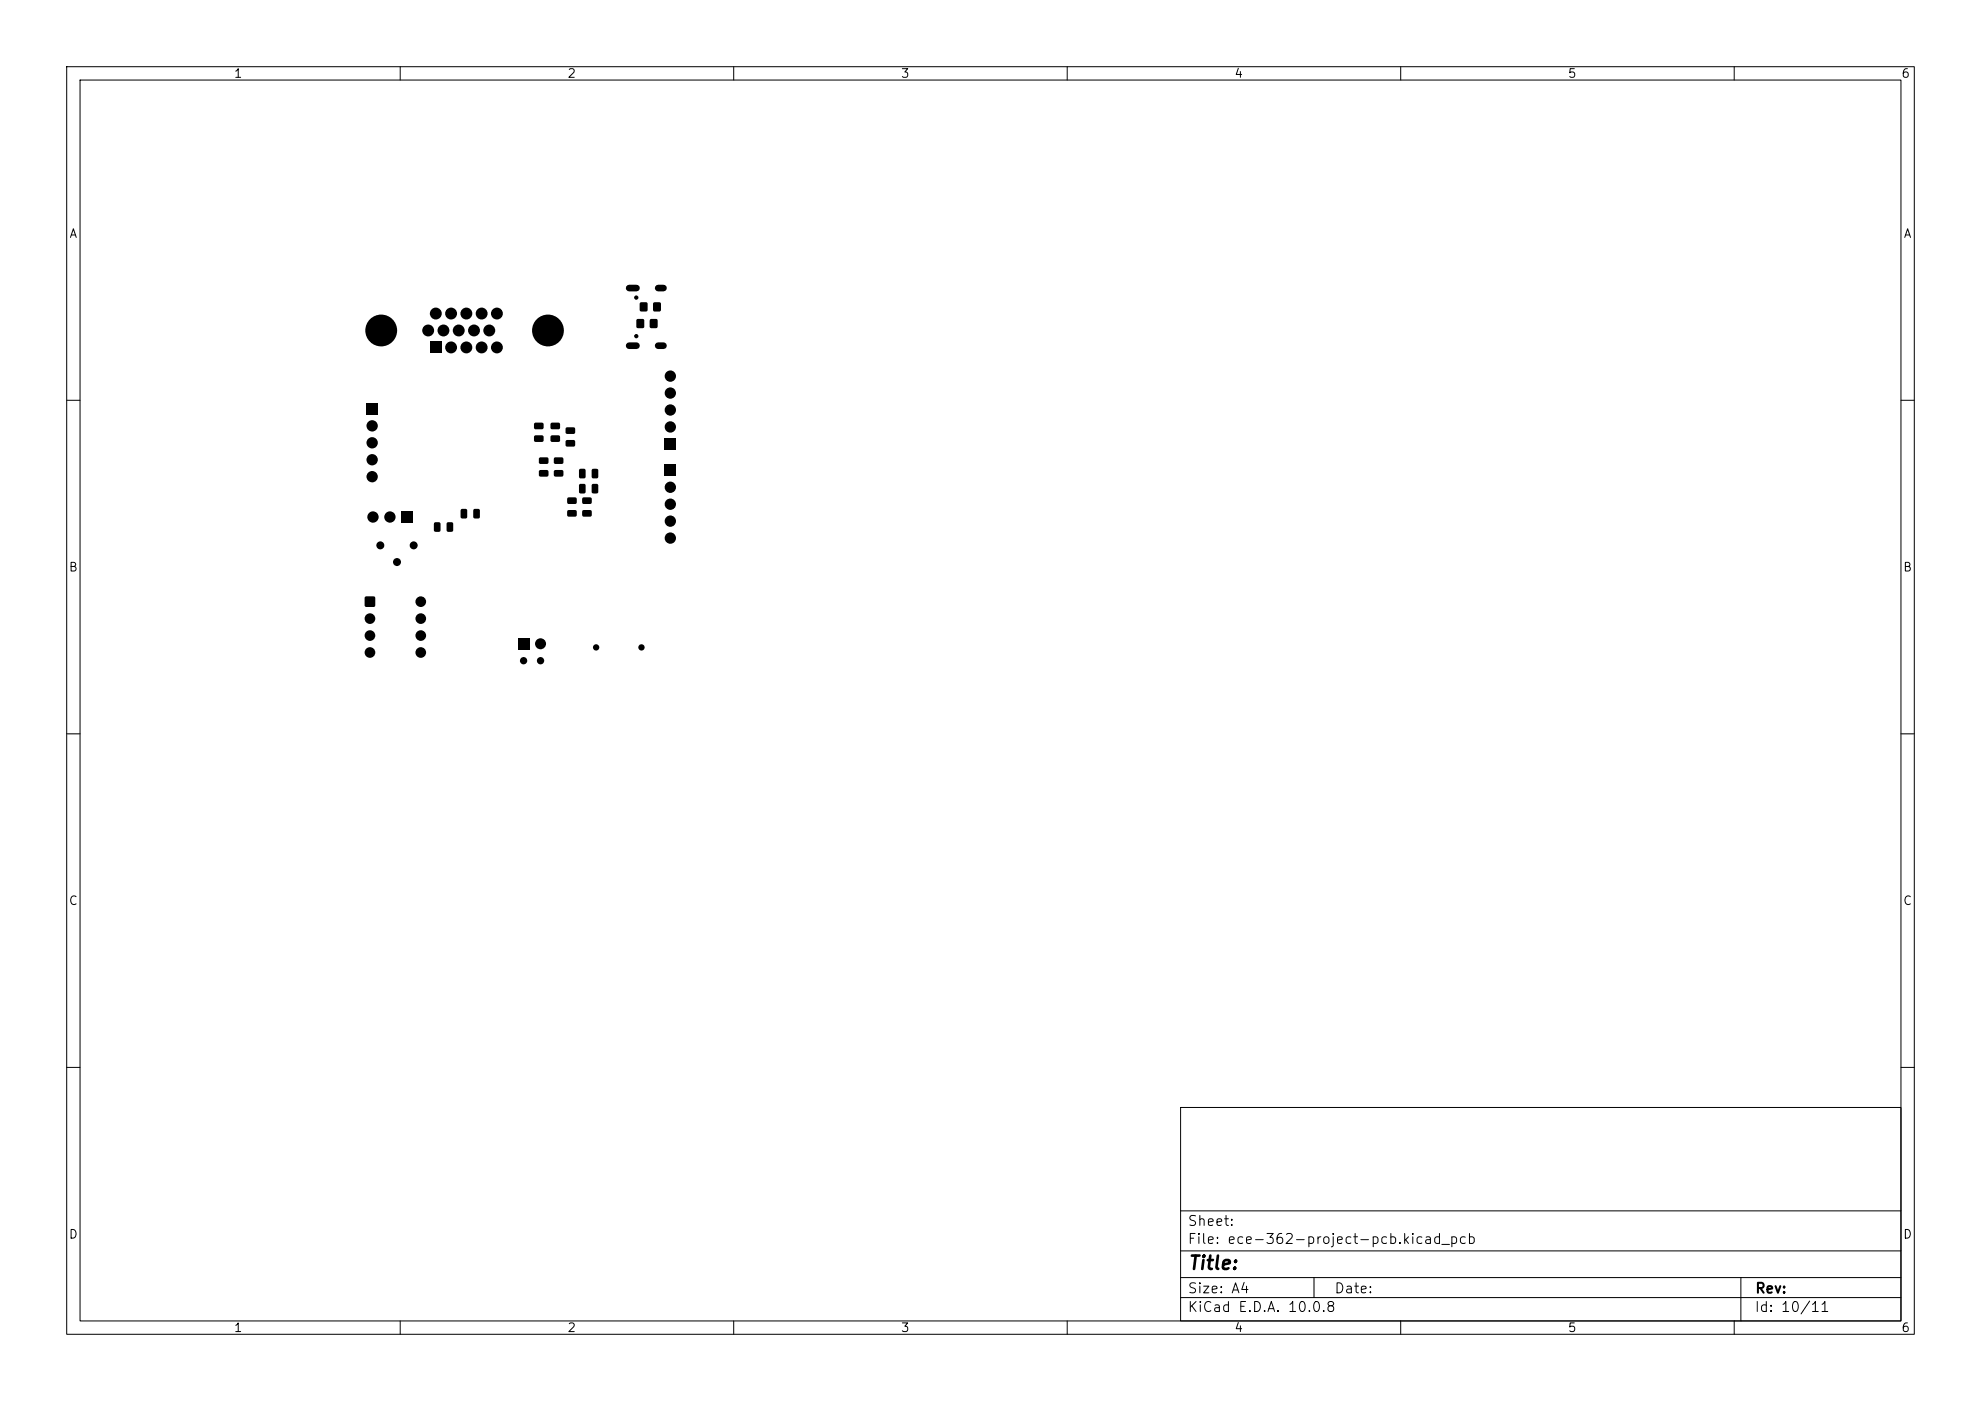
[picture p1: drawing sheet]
<svg xmlns="http://www.w3.org/2000/svg" width="297mm" height="210mm" viewBox="0 0 297 210" stroke-linecap="round" stroke-linejoin="round" font-family="sans-serif">
<defs><g id="words">
<text font-size="2" x="178" y="190.8">Title:</text>
<g font-size="1.5">
<text x="178" y="184.1">Sheet:</text>
<text x="178" y="186.8">File: ece-362-project-pcb.kicad_pcb</text>
<text x="178" y="197">KiCad E.D.A. 10.0.8</text>
<text x="178" y="194.2">Size: A4</text>
<text x="200" y="194.2">Date:</text>
<text x="263" y="197">Id: 10/11</text>
<text x="263" y="194.2">Rev:</text>
</g>
<g font-size="1.3">
<text x="35" y="12">1</text>
<text x="85" y="12">2</text>
<text x="135" y="12">3</text>
<text x="185" y="12">4</text>
<text x="235" y="12">5</text>
<text x="285" y="12">6</text>
<text x="10.3" y="36">A</text>
<text x="285.3" y="36">A</text>
<text x="10.2" y="86">B</text>
<text x="285.2" y="86">B</text>
<text x="10.2" y="136">C</text>
<text x="285.2" y="136">C</text>
<text x="10.2" y="186">D</text>
<text x="285.2" y="186">D</text>
<text x="35" y="200">1</text>
<text x="85" y="200">2</text>
<text x="135" y="200">3</text>
<text x="185" y="200">4</text>
<text x="235" y="200">5</text>
<text x="285" y="200">6</text>
</g>
</g></defs>
<g fill="none" stroke="#000" stroke-width=".15">
<path d="M10 10h277v190h-277zM12 12h273v186h-273zM60 10v2M110 10v2M160 10v2M210 10v2M260 10v2M10 60h2M285 60h2M10 110h2M285 110h2M10 160h2"/>
<path d="M177 166h108v32h-108zM285 160h2M60 198v2M110 198v2M160 198v2M177 194.5h108M177 191.5h108M177 187.5h108M177 181.5h108M197 191.5v3M210 198v2M260 198v2"/>
<path d="M261 191.5v6.5"/>
</g>
<g fill="#000">
<path d="M64.4 51.2h1.8v1.8h-1.8zM95.5 47.9h1v1.2h-1zM96 45.4h1v1.2h-1zM97.5 47.9h1v1.2h-1zM98 45.4h1v1.2h-1zM54.9 60.4h1.7v1.7h-1.7zM60.1 76.7h1.8v1.7h-1.8zM65.1 78.3h.7l.2 .1 .1 1.1-.2 .2h-.6l-.2-.1zM67 78.3h.7l.2 .1v1.1l-.1 .2h-.6l-.2-.1zM69.1 76.3h.7l.2 .1v1.1l-.1 .2h-.6l-.2-.1zM71 76.3h.7l.2 .1v1.1l-.1 .2h-.6l-.2-.1zM80.1 65.3h1.3l.1 .2v.6l-.2 .2-1.1-.1-.1-.2z"/>
<path d="M80.1 63.4h1.3l.1 .2v.6l-.2 .2-1.1-.1-.1-.2zM80.9 68.6h1.2l.1 .2v.6l-.2 .2-1.1-.1-.1-.2zM80.9 70.5h1.2l.1 .2v.6l-.2 .2-1.1-.1-.1-.2zM82.6 65.3h1.2l.2 .2v.6l-.3 .2-1-.1-.2-.2zM82.6 63.4h1.2l.2 .2v.6l-.3 .2-1-.1-.2-.2zM83.1 68.6h1.2l.2 .2v.6l-.3 .2-1-.1-.2-.2zM83.1 70.5h1.2l.2 .2v.6l-.3 .2-1-.1-.2-.2zM84.9 66h1.2l.1 .2v.6l-.2 .2-1.1-.1-.1-.2zM84.9 64.1h1.2l.1 .2v.6l-.2 .2-1.1-.1-.1-.2zM85.1 76.5h1.2l.2 .2v.6l-.3 .2-1-.1-.2-.2zM85.1 74.6h1.2l.2 .2v.6l-.3 .2-1-.1-.2-.2zM87.3 76.5h1.3l.1 .2v.6l-.2 .2-1.1-.1-.1-.2z"/>
<path d="M87.3 74.6h1.3l.1 .2v.6l-.2 .2-1.1-.1-.1-.2zM86.9 70.3h.6l.3 .1v1.1l-.2 .2h-.6l-.2-.1zM86.9 72.6l.6-.1 .3 .2v1l-.2 .3h-.6l-.2-.2zM88.8 70.3h.6l.3 .1v1.1l-.2 .2h-.6l-.2-.1zM88.8 72.6l.6-.1 .3 .2v1l-.2 .3h-.6l-.2-.2zM99.7 65.7h1.6v1.7h-1.6zM99.7 69.7h1.6v1.7h-1.6zM54.7 89.5h1.5v1.4h-1.5zM77.7 95.7h1.6v1.6h-1.6z"/>
<circle cx="57.2" cy="49.5" r="2.38"/>
<circle cx="64.2" cy="49.5" r=".89"/>
<circle cx="65.3" cy="47" r=".89"/>
<circle cx="66.5" cy="49.5" r=".89"/>
<circle cx="67.6" cy="47" r=".89"/>
<circle cx="67.6" cy="52.1" r=".89"/>
<circle cx="68.8" cy="49.5" r=".89"/>
<circle cx="69.9" cy="52.1" r=".89"/>
<circle cx="69.9" cy="47" r=".89"/>
<circle cx="71.1" cy="49.5" r=".89"/>
<circle cx="72.2" cy="47" r=".89"/>
<circle cx="72.2" cy="52.1" r=".89"/>
<circle cx="73.4" cy="49.5" r=".89"/>
<circle cx="74.5" cy="52.1" r=".89"/>
<circle cx="74.5" cy="47" r=".89"/>
<circle cx="82.2" cy="49.5" r="2.38"/>
<circle cx="95.4" cy="50.4" r=".33"/>
<circle cx="95.4" cy="44.6" r=".33"/>
<circle cx="100.5" cy="56.4" r=".85"/>
<circle cx="100.5" cy="58.9" r=".85"/>
<circle cx="55.8" cy="66.4" r=".85"/>
<circle cx="55.8" cy="68.9" r=".85"/>
<circle cx="55.8" cy="63.8" r=".85"/>
<circle cx="55.8" cy="71.5" r=".85"/>
<circle cx="55.9" cy="77.5" r=".85"/>
<circle cx="58.5" cy="77.5" r=".85"/>
<circle cx="100.5" cy="73" r=".85"/>
<circle cx="100.5" cy="75.6" r=".85"/>
<circle cx="100.5" cy="78.1" r=".85"/>
<circle cx="100.5" cy="61.5" r=".85"/>
<circle cx="100.5" cy="64" r=".85"/>
<circle cx="55.5" cy="95.3" r=".8"/>
<circle cx="55.5" cy="92.7" r=".8"/>
<circle cx="55.5" cy="97.8" r=".8"/>
<circle cx="57" cy="81.7" r=".6"/>
<circle cx="59.5" cy="84.2" r=".6"/>
<circle cx="62" cy="81.7" r=".6"/>
<circle cx="63.1" cy="97.8" r=".8"/>
<circle cx="63.1" cy="92.7" r=".8"/>
<circle cx="63.1" cy="95.3" r=".8"/>
<circle cx="63.1" cy="90.2" r=".8"/>
<circle cx="78.5" cy="99" r=".55"/>
<circle cx="81" cy="96.5" r=".82"/>
<circle cx="81" cy="99" r=".55"/>
<circle cx="89.4" cy="97" r=".47"/>
<circle cx="96.2" cy="97" r=".47"/>
<circle cx="100.5" cy="80.7" r=".85"/>
</g>
<path d="M94.3 51.8h1.1M94.3 43.2h1.1M98.7 51.8h.8M98.7 43.2h.8" fill="none" stroke="#000" stroke-width="1"/>
<use href="#words"/>
</svg>
